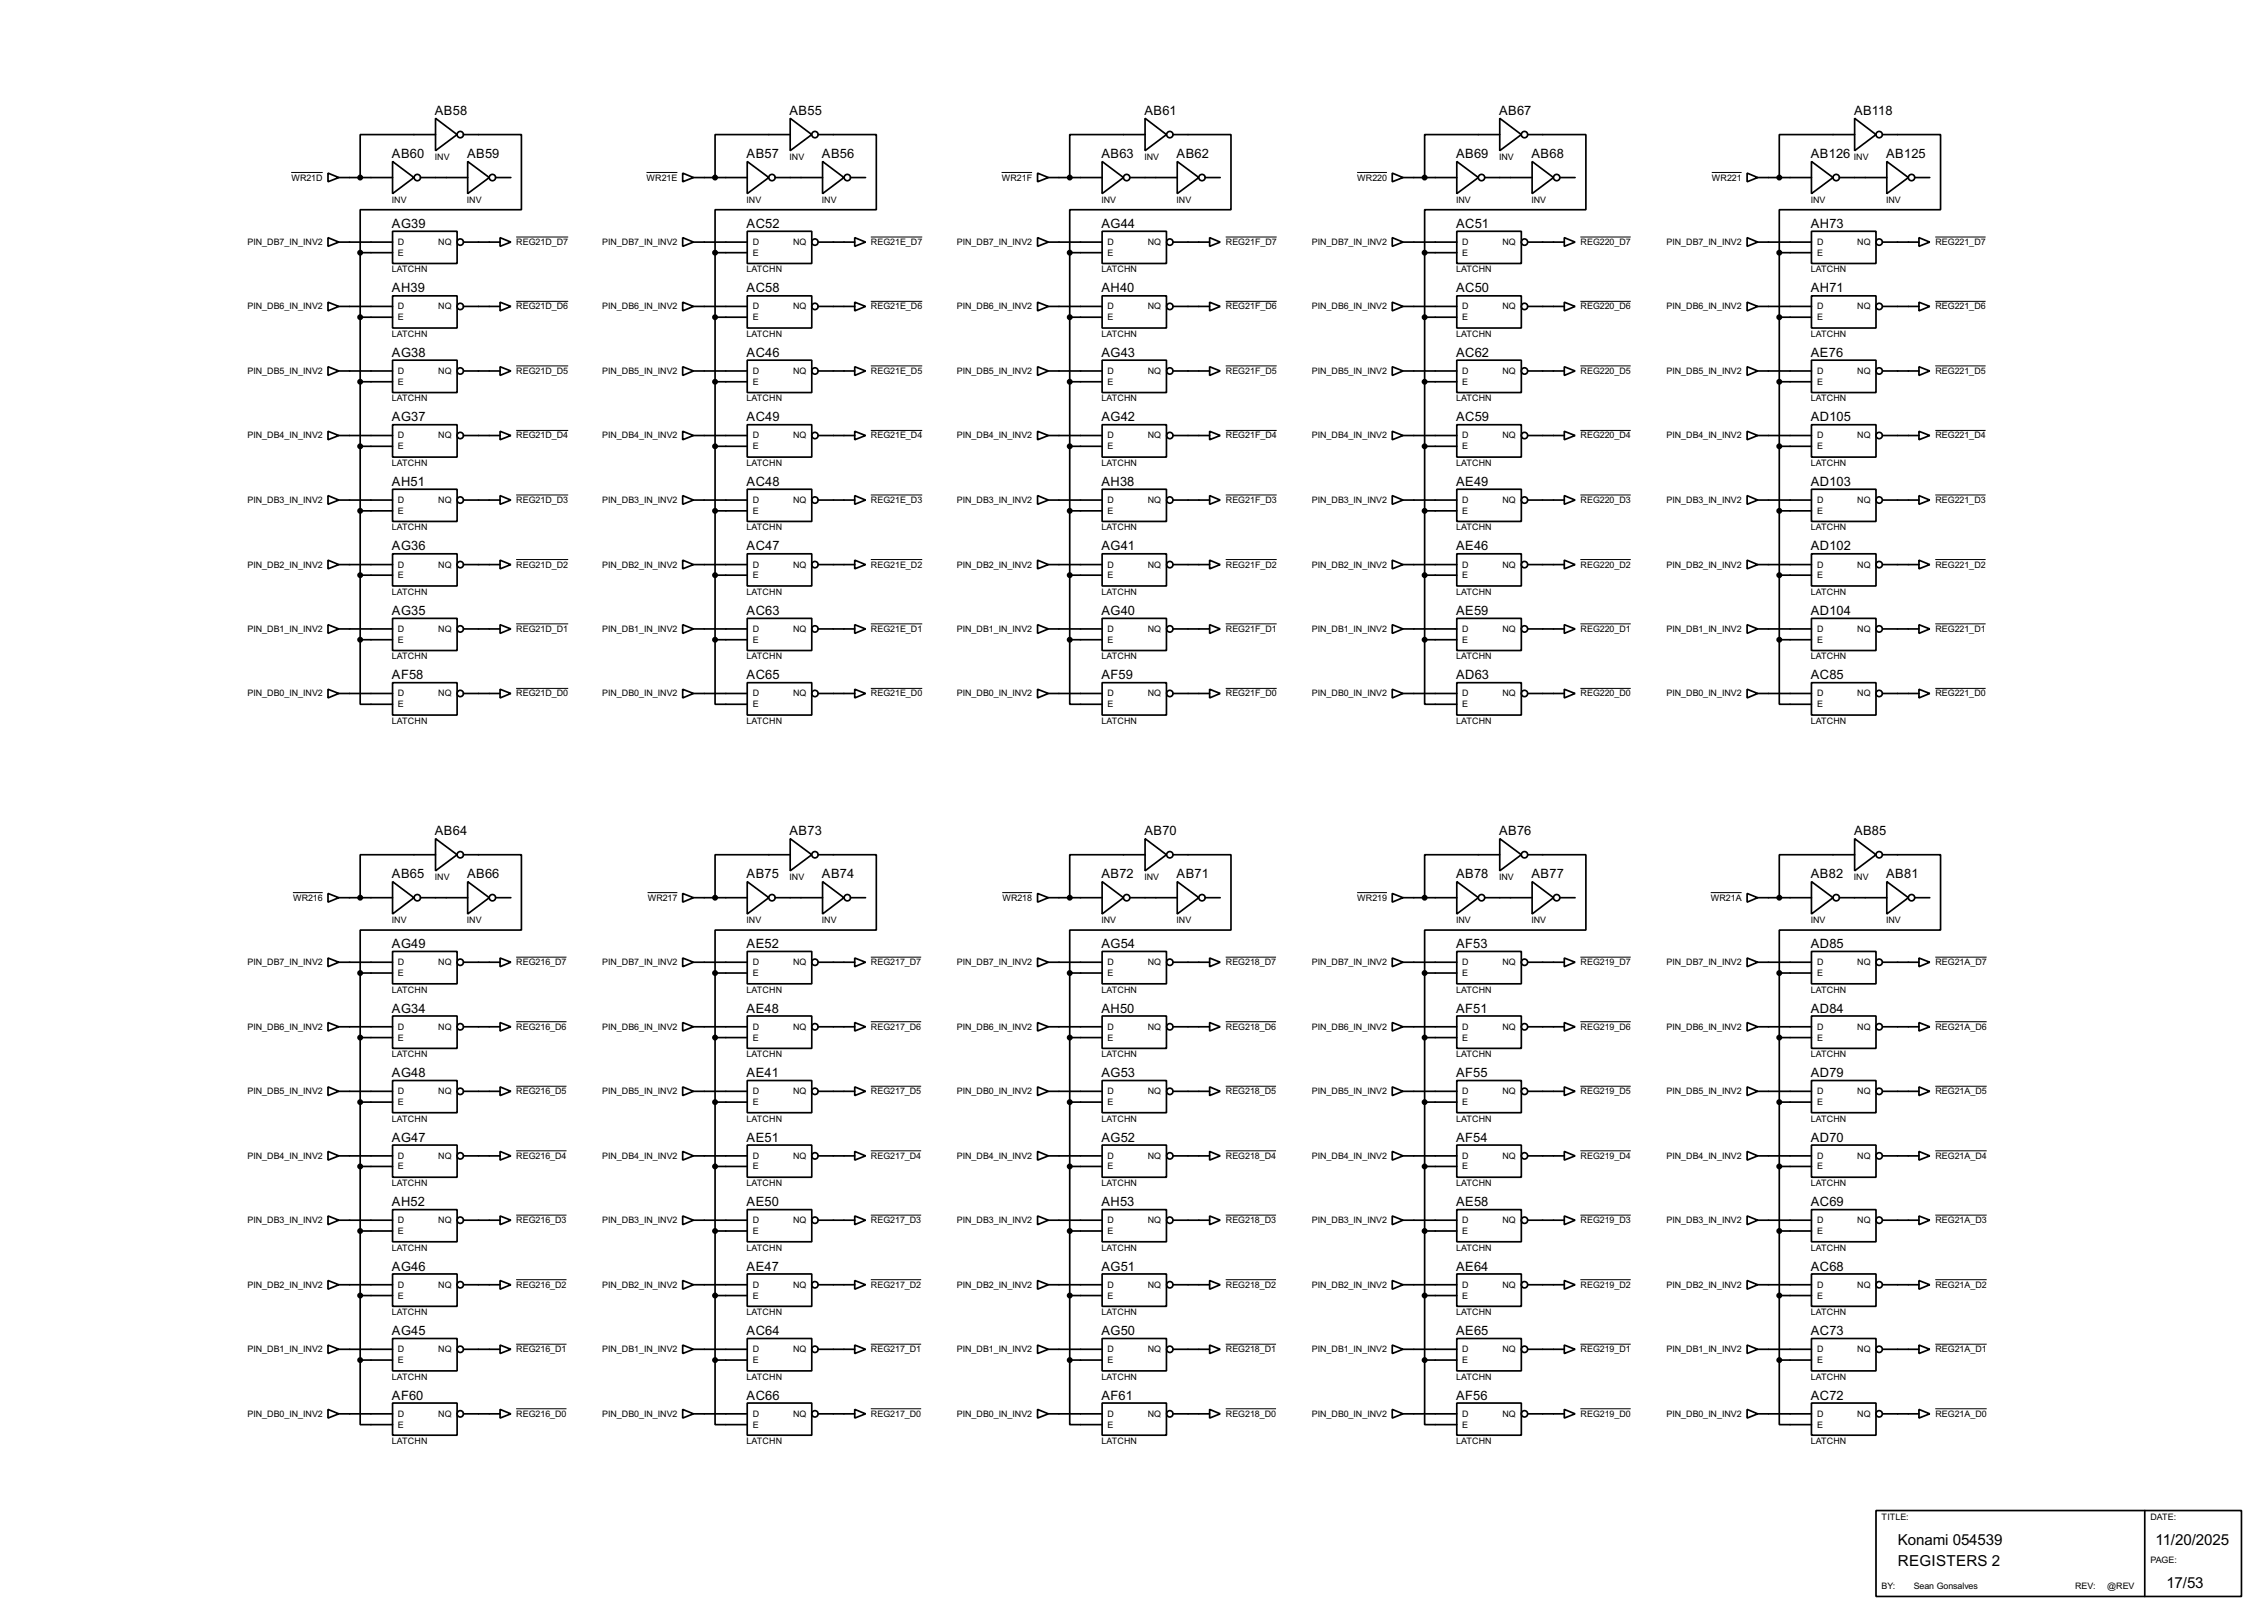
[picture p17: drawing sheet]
<svg xmlns="http://www.w3.org/2000/svg" width="536mm" height="383mm" viewBox="0 0 536 383" stroke-linecap="round" stroke-linejoin="round" font-family="sans-serif">
<defs><g id="words">
<g font-size="4">
<text x="448.4" y="365.1">Konami 054539</text>
<text x="509.3" y="365.1">11/20/2025</text>
<text x="448.4" y="370.1">REGISTERS 2</text>
<text x="511.9" y="375.2">17/53</text>
</g>
<g font-size="3.4">
<text x="102.8" y="27.2">AB58</text>
<text x="186.6" y="27.2">AB55</text>
<text x="270.4" y="27.2">AB61</text>
<text x="354.2" y="27.2">AB67</text>
<text x="438.1" y="27.2">AB118</text>
<text x="92.6" y="37.4">AB60</text>
<text x="110.4" y="37.4">AB59</text>
<text x="176.4" y="37.4">AB57</text>
<text x="194.2" y="37.4">AB56</text>
<text x="260.3" y="37.4">AB63</text>
<text x="278" y="37.4">AB62</text>
<text x="344.1" y="37.4">AB69</text>
<text x="361.9" y="37.4">AB68</text>
<text x="427.9" y="37.4">AB126</text>
<text x="445.7" y="37.4">AB125</text>
<text x="92.6" y="53.9">AG39</text>
<text x="176.4" y="53.9">AC52</text>
<text x="260.3" y="53.9">AG44</text>
<text x="344.1" y="53.9">AC51</text>
<text x="427.9" y="53.9">AH73</text>
<text x="92.6" y="69.1">AH39</text>
<text x="176.4" y="69.1">AC58</text>
<text x="260.3" y="69.1">AH40</text>
<text x="344.1" y="69.1">AC50</text>
<text x="427.9" y="69.1">AH71</text>
<text x="92.6" y="84.3">AG38</text>
<text x="176.4" y="84.3">AC46</text>
<text x="260.3" y="84.3">AG43</text>
<text x="344.1" y="84.3">AC62</text>
<text x="427.9" y="84.3">AE76</text>
<text x="92.6" y="99.5">AG37</text>
<text x="176.4" y="99.5">AC49</text>
<text x="260.3" y="99.5">AG42</text>
<text x="344.1" y="99.5">AC59</text>
<text x="427.9" y="99.5">AD105</text>
<text x="92.6" y="114.8">AH51</text>
<text x="176.4" y="114.8">AC48</text>
<text x="260.3" y="114.8">AH38</text>
<text x="344.1" y="114.8">AE49</text>
<text x="427.9" y="114.8">AD103</text>
<text x="92.6" y="130.1">AG36</text>
<text x="176.4" y="130.1">AC47</text>
<text x="260.3" y="130.1">AG41</text>
<text x="344.1" y="130.1">AE46</text>
<text x="427.9" y="130.1">AD102</text>
<text x="92.6" y="145.3">AG35</text>
<text x="176.4" y="145.3">AC63</text>
<text x="260.3" y="145.3">AG40</text>
<text x="344.1" y="145.3">AE59</text>
<text x="427.9" y="145.3">AD104</text>
<text x="92.6" y="160.5">AF58</text>
<text x="176.4" y="160.5">AC65</text>
<text x="260.3" y="160.5">AF59</text>
<text x="344.1" y="160.5">AD63</text>
<text x="427.9" y="160.5">AC85</text>
<text x="102.8" y="197.4">AB64</text>
<text x="186.6" y="197.4">AB73</text>
<text x="270.4" y="197.4">AB70</text>
<text x="354.2" y="197.4">AB76</text>
<text x="438.1" y="197.4">AB85</text>
<text x="92.6" y="207.5">AB65</text>
<text x="110.4" y="207.5">AB66</text>
<text x="176.4" y="207.5">AB75</text>
<text x="194.2" y="207.5">AB74</text>
<text x="260.3" y="207.5">AB72</text>
<text x="278" y="207.5">AB71</text>
<text x="344.1" y="207.5">AB78</text>
<text x="361.9" y="207.5">AB77</text>
<text x="427.9" y="207.5">AB82</text>
<text x="445.7" y="207.5">AB81</text>
<text x="92.6" y="224">AG49</text>
<text x="176.4" y="224">AE52</text>
<text x="260.3" y="224">AG54</text>
<text x="344.1" y="224">AF53</text>
<text x="427.9" y="224">AD85</text>
<text x="92.6" y="239.3">AG34</text>
<text x="176.4" y="239.3">AE48</text>
<text x="260.3" y="239.3">AH50</text>
<text x="344.1" y="239.3">AF51</text>
<text x="427.9" y="239.3">AD84</text>
<text x="92.6" y="254.5">AG48</text>
<text x="176.4" y="254.5">AE41</text>
<text x="260.3" y="254.5">AG53</text>
<text x="344.1" y="254.5">AF55</text>
<text x="427.9" y="254.5">AD79</text>
<text x="92.6" y="269.8">AG47</text>
<text x="176.4" y="269.8">AE51</text>
<text x="260.3" y="269.8">AG52</text>
<text x="344.1" y="269.8">AF54</text>
<text x="427.9" y="269.8">AD70</text>
<text x="92.6" y="285">AH52</text>
<text x="176.4" y="285">AE50</text>
<text x="260.3" y="285">AH53</text>
<text x="344.1" y="285">AE58</text>
<text x="427.9" y="285">AC69</text>
<text x="92.6" y="300.2">AG46</text>
<text x="176.4" y="300.2">AE47</text>
<text x="260.3" y="300.2">AG51</text>
<text x="344.1" y="300.2">AE64</text>
<text x="427.9" y="300.2">AC68</text>
<text x="92.6" y="315.5">AG45</text>
<text x="176.4" y="315.5">AC64</text>
<text x="260.3" y="315.5">AG50</text>
<text x="344.1" y="315.5">AE65</text>
<text x="427.9" y="315.5">AC73</text>
<text x="92.6" y="330.7">AF60</text>
<text x="176.4" y="330.7">AC66</text>
<text x="260.3" y="330.7">AF61</text>
<text x="344.1" y="330.7">AF56</text>
<text x="427.9" y="330.7">AC72</text>
</g>
<g font-size="2.4">
<text x="102.7" y="37.7">INV</text>
<text x="186.5" y="37.7">INV</text>
<text x="270.4" y="37.7">INV</text>
<text x="354.2" y="37.7">INV</text>
<text x="438" y="37.7">INV</text>
<text x="68.8" y="42.7">WR21D</text>
<text x="92.6" y="47.9">INV</text>
<text x="110.3" y="47.9">INV</text>
<text x="152.8" y="42.7">WR21E</text>
<text x="176.4" y="47.9">INV</text>
<text x="194.2" y="47.9">INV</text>
<text x="236.7" y="42.7">WR21F</text>
<text x="260.2" y="47.9">INV</text>
<text x="278" y="47.9">INV</text>
<text x="320.7" y="42.7">WR220</text>
<text x="344" y="47.9">INV</text>
<text x="361.8" y="47.9">INV</text>
<text x="404.5" y="42.7">WR221</text>
<text x="427.8" y="47.9">INV</text>
<text x="445.6" y="47.9">INV</text>
<text x="58.5" y="57.9">PIN_DB7_IN_INV2</text>
<text x="94" y="57.9">D</text>
<text x="103.5" y="57.9">NQ</text>
<text x="122" y="57.9">REG21D_D7</text>
<text x="142.3" y="57.9">PIN_DB7_IN_INV2</text>
<text x="177.9" y="57.9">D</text>
<text x="187.4" y="57.9">NQ</text>
<text x="205.8" y="57.9">REG21E_D7</text>
<text x="226.1" y="57.9">PIN_DB7_IN_INV2</text>
<text x="261.7" y="57.9">D</text>
<text x="271.2" y="57.9">NQ</text>
<text x="289.6" y="57.9">REG21F_D7</text>
<text x="309.9" y="57.9">PIN_DB7_IN_INV2</text>
<text x="345.5" y="57.9">D</text>
<text x="355" y="57.9">NQ</text>
<text x="373.4" y="57.9">REG220_D7</text>
<text x="393.7" y="57.9">PIN_DB7_IN_INV2</text>
<text x="429.3" y="57.9">D</text>
<text x="438.8" y="57.9">NQ</text>
<text x="457.3" y="57.9">REG221_D7</text>
<text x="92.6" y="64.3">LATCHN</text>
<text x="94" y="60.4">E</text>
<text x="176.4" y="64.3">LATCHN</text>
<text x="177.9" y="60.4">E</text>
<text x="260.2" y="64.3">LATCHN</text>
<text x="261.7" y="60.4">E</text>
<text x="344" y="64.3">LATCHN</text>
<text x="345.5" y="60.4">E</text>
<text x="427.8" y="64.3">LATCHN</text>
<text x="429.3" y="60.4">E</text>
<text x="58.5" y="73.1">PIN_DB6_IN_INV2</text>
<text x="94" y="73.1">D</text>
<text x="94" y="75.6">E</text>
<text x="103.5" y="73.1">NQ</text>
<text x="122" y="73.1">REG21D_D6</text>
<text x="142.3" y="73.1">PIN_DB6_IN_INV2</text>
<text x="177.9" y="73.1">D</text>
<text x="177.9" y="75.6">E</text>
<text x="187.4" y="73.1">NQ</text>
<text x="205.8" y="73.1">REG21E_D6</text>
<text x="226.1" y="73.1">PIN_DB6_IN_INV2</text>
<text x="261.7" y="73.1">D</text>
<text x="261.7" y="75.6">E</text>
<text x="271.2" y="73.1">NQ</text>
<text x="289.6" y="73.1">REG21F_D6</text>
<text x="309.9" y="73.1">PIN_DB6_IN_INV2</text>
<text x="345.5" y="73.1">D</text>
<text x="345.5" y="75.6">E</text>
<text x="355" y="73.1">NQ</text>
<text x="373.4" y="73.1">REG220_D6</text>
<text x="393.7" y="73.1">PIN_DB6_IN_INV2</text>
<text x="429.3" y="73.1">D</text>
<text x="429.3" y="75.6">E</text>
<text x="438.8" y="73.1">NQ</text>
<text x="457.3" y="73.1">REG221_D6</text>
<text x="92.6" y="79.6">LATCHN</text>
<text x="176.4" y="79.6">LATCHN</text>
<text x="260.2" y="79.6">LATCHN</text>
<text x="344" y="79.6">LATCHN</text>
<text x="427.8" y="79.6">LATCHN</text>
<text x="58.5" y="88.4">PIN_DB5_IN_INV2</text>
<text x="94" y="88.4">D</text>
<text x="103.5" y="88.4">NQ</text>
<text x="122" y="88.4">REG21D_D5</text>
<text x="142.3" y="88.4">PIN_DB5_IN_INV2</text>
<text x="177.9" y="88.4">D</text>
<text x="187.4" y="88.4">NQ</text>
<text x="205.8" y="88.4">REG21E_D5</text>
<text x="226.1" y="88.4">PIN_DB5_IN_INV2</text>
<text x="261.7" y="88.4">D</text>
<text x="271.2" y="88.4">NQ</text>
<text x="289.6" y="88.4">REG21F_D5</text>
<text x="309.9" y="88.4">PIN_DB5_IN_INV2</text>
<text x="345.5" y="88.4">D</text>
<text x="355" y="88.4">NQ</text>
<text x="373.4" y="88.4">REG220_D5</text>
<text x="393.7" y="88.4">PIN_DB5_IN_INV2</text>
<text x="429.3" y="88.4">D</text>
<text x="438.8" y="88.4">NQ</text>
<text x="457.3" y="88.4">REG221_D5</text>
<text x="92.6" y="94.9">LATCHN</text>
<text x="94" y="90.9">E</text>
<text x="176.4" y="94.9">LATCHN</text>
<text x="177.9" y="90.9">E</text>
<text x="260.2" y="94.9">LATCHN</text>
<text x="261.7" y="90.9">E</text>
<text x="344" y="94.9">LATCHN</text>
<text x="345.5" y="90.9">E</text>
<text x="427.8" y="94.9">LATCHN</text>
<text x="429.3" y="90.9">E</text>
<text x="58.5" y="103.6">PIN_DB4_IN_INV2</text>
<text x="94" y="103.6">D</text>
<text x="94" y="106.2">E</text>
<text x="103.5" y="103.6">NQ</text>
<text x="122" y="103.6">REG21D_D4</text>
<text x="142.3" y="103.6">PIN_DB4_IN_INV2</text>
<text x="177.9" y="103.6">D</text>
<text x="177.9" y="106.2">E</text>
<text x="187.4" y="103.6">NQ</text>
<text x="205.8" y="103.6">REG21E_D4</text>
<text x="226.1" y="103.6">PIN_DB4_IN_INV2</text>
<text x="261.7" y="103.6">D</text>
<text x="261.7" y="106.2">E</text>
<text x="271.2" y="103.6">NQ</text>
<text x="289.6" y="103.6">REG21F_D4</text>
<text x="309.9" y="103.6">PIN_DB4_IN_INV2</text>
<text x="345.5" y="103.6">D</text>
<text x="345.5" y="106.2">E</text>
<text x="355" y="103.6">NQ</text>
<text x="373.4" y="103.6">REG220_D4</text>
<text x="393.7" y="103.6">PIN_DB4_IN_INV2</text>
<text x="429.3" y="103.6">D</text>
<text x="429.3" y="106.2">E</text>
<text x="438.8" y="103.6">NQ</text>
<text x="457.3" y="103.6">REG221_D4</text>
<text x="92.6" y="110.1">LATCHN</text>
<text x="176.4" y="110.1">LATCHN</text>
<text x="260.2" y="110.1">LATCHN</text>
<text x="344" y="110.1">LATCHN</text>
<text x="427.8" y="110.1">LATCHN</text>
<text x="58.5" y="118.9">PIN_DB3_IN_INV2</text>
<text x="94" y="118.9">D</text>
<text x="103.5" y="118.9">NQ</text>
<text x="122" y="118.9">REG21D_D3</text>
<text x="142.3" y="118.9">PIN_DB3_IN_INV2</text>
<text x="177.9" y="118.9">D</text>
<text x="187.4" y="118.9">NQ</text>
<text x="205.8" y="118.9">REG21E_D3</text>
<text x="226.1" y="118.9">PIN_DB3_IN_INV2</text>
<text x="261.7" y="118.9">D</text>
<text x="271.2" y="118.9">NQ</text>
<text x="289.6" y="118.9">REG21F_D3</text>
<text x="309.9" y="118.9">PIN_DB3_IN_INV2</text>
<text x="345.5" y="118.9">D</text>
<text x="355" y="118.9">NQ</text>
<text x="373.4" y="118.9">REG220_D3</text>
<text x="393.7" y="118.9">PIN_DB3_IN_INV2</text>
<text x="429.3" y="118.9">D</text>
<text x="438.8" y="118.9">NQ</text>
<text x="457.3" y="118.9">REG221_D3</text>
<text x="92.6" y="125.3">LATCHN</text>
<text x="94" y="121.4">E</text>
<text x="176.4" y="125.3">LATCHN</text>
<text x="177.9" y="121.4">E</text>
<text x="260.2" y="125.3">LATCHN</text>
<text x="261.7" y="121.4">E</text>
<text x="344" y="125.3">LATCHN</text>
<text x="345.5" y="121.4">E</text>
<text x="427.8" y="125.3">LATCHN</text>
<text x="429.3" y="121.4">E</text>
<text x="58.5" y="134.1">PIN_DB2_IN_INV2</text>
<text x="94" y="134.1">D</text>
<text x="94" y="136.6">E</text>
<text x="103.5" y="134.1">NQ</text>
<text x="122" y="134.1">REG21D_D2</text>
<text x="142.3" y="134.1">PIN_DB2_IN_INV2</text>
<text x="177.9" y="134.1">D</text>
<text x="177.9" y="136.6">E</text>
<text x="187.4" y="134.1">NQ</text>
<text x="205.8" y="134.1">REG21E_D2</text>
<text x="226.1" y="134.1">PIN_DB2_IN_INV2</text>
<text x="261.7" y="134.1">D</text>
<text x="261.7" y="136.6">E</text>
<text x="271.2" y="134.1">NQ</text>
<text x="289.6" y="134.1">REG21F_D2</text>
<text x="309.9" y="134.1">PIN_DB2_IN_INV2</text>
<text x="345.5" y="134.1">D</text>
<text x="345.5" y="136.6">E</text>
<text x="355" y="134.1">NQ</text>
<text x="373.4" y="134.1">REG220_D2</text>
<text x="393.7" y="134.1">PIN_DB2_IN_INV2</text>
<text x="429.3" y="134.1">D</text>
<text x="429.3" y="136.6">E</text>
<text x="438.8" y="134.1">NQ</text>
<text x="457.3" y="134.1">REG221_D2</text>
<text x="92.6" y="140.5">LATCHN</text>
<text x="176.4" y="140.5">LATCHN</text>
<text x="260.2" y="140.5">LATCHN</text>
<text x="344" y="140.5">LATCHN</text>
<text x="427.8" y="140.5">LATCHN</text>
<text x="58.5" y="149.3">PIN_DB1_IN_INV2</text>
<text x="94" y="149.3">D</text>
<text x="103.5" y="149.3">NQ</text>
<text x="122" y="149.3">REG21D_D1</text>
<text x="142.3" y="149.3">PIN_DB1_IN_INV2</text>
<text x="177.9" y="149.3">D</text>
<text x="187.4" y="149.3">NQ</text>
<text x="205.8" y="149.3">REG21E_D1</text>
<text x="226.1" y="149.3">PIN_DB1_IN_INV2</text>
<text x="261.7" y="149.3">D</text>
<text x="271.2" y="149.3">NQ</text>
<text x="289.6" y="149.3">REG21F_D1</text>
<text x="309.9" y="149.3">PIN_DB1_IN_INV2</text>
<text x="345.5" y="149.3">D</text>
<text x="355" y="149.3">NQ</text>
<text x="373.4" y="149.3">REG220_D1</text>
<text x="393.7" y="149.3">PIN_DB1_IN_INV2</text>
<text x="429.3" y="149.3">D</text>
<text x="438.8" y="149.3">NQ</text>
<text x="457.3" y="149.3">REG221_D1</text>
<text x="92.6" y="155.8">LATCHN</text>
<text x="94" y="151.9">E</text>
<text x="176.4" y="155.8">LATCHN</text>
<text x="177.9" y="151.9">E</text>
<text x="260.2" y="155.8">LATCHN</text>
<text x="261.7" y="151.9">E</text>
<text x="344" y="155.8">LATCHN</text>
<text x="345.5" y="151.9">E</text>
<text x="427.8" y="155.8">LATCHN</text>
<text x="429.3" y="151.9">E</text>
<text x="58.5" y="164.6">PIN_DB0_IN_INV2</text>
<text x="94" y="164.6">D</text>
<text x="94" y="167.1">E</text>
<text x="103.5" y="164.6">NQ</text>
<text x="122" y="164.6">REG21D_D0</text>
<text x="142.3" y="164.6">PIN_DB0_IN_INV2</text>
<text x="177.9" y="164.6">D</text>
<text x="177.9" y="167.1">E</text>
<text x="187.4" y="164.6">NQ</text>
<text x="205.8" y="164.6">REG21E_D0</text>
<text x="226.1" y="164.6">PIN_DB0_IN_INV2</text>
<text x="261.7" y="164.6">D</text>
<text x="261.7" y="167.1">E</text>
<text x="271.2" y="164.6">NQ</text>
<text x="289.6" y="164.6">REG21F_D0</text>
<text x="309.9" y="164.6">PIN_DB0_IN_INV2</text>
<text x="345.5" y="164.6">D</text>
<text x="345.5" y="167.1">E</text>
<text x="355" y="164.6">NQ</text>
<text x="373.4" y="164.6">REG220_D0</text>
<text x="393.7" y="164.6">PIN_DB0_IN_INV2</text>
<text x="429.3" y="164.6">D</text>
<text x="429.3" y="167.1">E</text>
<text x="438.8" y="164.6">NQ</text>
<text x="457.3" y="164.6">REG221_D0</text>
<text x="92.6" y="171.1">LATCHN</text>
<text x="176.4" y="171.1">LATCHN</text>
<text x="260.2" y="171.1">LATCHN</text>
<text x="344" y="171.1">LATCHN</text>
<text x="427.8" y="171.1">LATCHN</text>
<text x="102.7" y="207.9">INV</text>
<text x="186.5" y="207.9">INV</text>
<text x="270.4" y="207.9">INV</text>
<text x="354.2" y="207.9">INV</text>
<text x="438" y="207.9">INV</text>
<text x="69.2" y="212.8">WR216</text>
<text x="153" y="212.8">WR217</text>
<text x="236.8" y="212.8">WR218</text>
<text x="320.7" y="212.8">WR219</text>
<text x="404.2" y="212.8">WR21A</text>
<text x="92.6" y="218.1">INV</text>
<text x="110.3" y="218.1">INV</text>
<text x="176.4" y="218.1">INV</text>
<text x="194.2" y="218.1">INV</text>
<text x="260.2" y="218.1">INV</text>
<text x="278" y="218.1">INV</text>
<text x="344" y="218.1">INV</text>
<text x="361.8" y="218.1">INV</text>
<text x="427.8" y="218.1">INV</text>
<text x="445.6" y="218.1">INV</text>
<text x="58.5" y="228.1">PIN_DB7_IN_INV2</text>
<text x="94" y="228.1">D</text>
<text x="94" y="230.6">E</text>
<text x="103.5" y="228.1">NQ</text>
<text x="122" y="228.1">REG216_D7</text>
<text x="142.3" y="228.1">PIN_DB7_IN_INV2</text>
<text x="177.9" y="228.1">D</text>
<text x="177.9" y="230.6">E</text>
<text x="187.4" y="228.1">NQ</text>
<text x="205.8" y="228.1">REG217_D7</text>
<text x="226.1" y="228.1">PIN_DB7_IN_INV2</text>
<text x="261.7" y="228.1">D</text>
<text x="261.7" y="230.6">E</text>
<text x="271.2" y="228.1">NQ</text>
<text x="289.6" y="228.1">REG218_D7</text>
<text x="309.9" y="228.1">PIN_DB7_IN_INV2</text>
<text x="345.5" y="228.1">D</text>
<text x="345.5" y="230.6">E</text>
<text x="355" y="228.1">NQ</text>
<text x="373.4" y="228.1">REG219_D7</text>
<text x="393.7" y="228.1">PIN_DB7_IN_INV2</text>
<text x="429.3" y="228.1">D</text>
<text x="429.3" y="230.6">E</text>
<text x="438.8" y="228.1">NQ</text>
<text x="457.3" y="228.1">REG21A_D7</text>
<text x="92.6" y="234.6">LATCHN</text>
<text x="176.4" y="234.6">LATCHN</text>
<text x="260.2" y="234.6">LATCHN</text>
<text x="344" y="234.6">LATCHN</text>
<text x="427.8" y="234.6">LATCHN</text>
<text x="58.5" y="243.3">PIN_DB6_IN_INV2</text>
<text x="94" y="243.3">D</text>
<text x="94" y="245.9">E</text>
<text x="103.5" y="243.3">NQ</text>
<text x="122" y="243.3">REG216_D6</text>
<text x="142.3" y="243.3">PIN_DB6_IN_INV2</text>
<text x="177.9" y="243.3">D</text>
<text x="177.9" y="245.9">E</text>
<text x="187.4" y="243.3">NQ</text>
<text x="205.8" y="243.3">REG217_D6</text>
<text x="226.1" y="243.3">PIN_DB6_IN_INV2</text>
<text x="261.7" y="243.3">D</text>
<text x="261.7" y="245.9">E</text>
<text x="271.2" y="243.3">NQ</text>
<text x="289.6" y="243.3">REG218_D6</text>
<text x="309.9" y="243.3">PIN_DB6_IN_INV2</text>
<text x="345.5" y="243.3">D</text>
<text x="345.5" y="245.9">E</text>
<text x="355" y="243.3">NQ</text>
<text x="373.4" y="243.3">REG219_D6</text>
<text x="393.7" y="243.3">PIN_DB6_IN_INV2</text>
<text x="429.3" y="243.3">D</text>
<text x="429.3" y="245.9">E</text>
<text x="438.8" y="243.3">NQ</text>
<text x="457.3" y="243.3">REG21A_D6</text>
<text x="92.6" y="249.8">LATCHN</text>
<text x="176.4" y="249.8">LATCHN</text>
<text x="260.2" y="249.8">LATCHN</text>
<text x="344" y="249.8">LATCHN</text>
<text x="427.8" y="249.8">LATCHN</text>
<text x="58.5" y="258.6">PIN_DB5_IN_INV2</text>
<text x="94" y="258.6">D</text>
<text x="94" y="261.1">E</text>
<text x="103.5" y="258.6">NQ</text>
<text x="122" y="258.6">REG216_D5</text>
<text x="142.3" y="258.6">PIN_DB5_IN_INV2</text>
<text x="177.9" y="258.6">D</text>
<text x="177.9" y="261.1">E</text>
<text x="187.4" y="258.6">NQ</text>
<text x="205.8" y="258.6">REG217_D5</text>
<text x="226.1" y="258.6">PIN_DB0_IN_INV2</text>
<text x="261.7" y="258.6">D</text>
<text x="261.7" y="261.1">E</text>
<text x="271.2" y="258.6">NQ</text>
<text x="289.6" y="258.6">REG218_D5</text>
<text x="309.9" y="258.6">PIN_DB5_IN_INV2</text>
<text x="345.5" y="258.6">D</text>
<text x="345.5" y="261.1">E</text>
<text x="355" y="258.6">NQ</text>
<text x="373.4" y="258.6">REG219_D5</text>
<text x="393.7" y="258.6">PIN_DB5_IN_INV2</text>
<text x="429.3" y="258.6">D</text>
<text x="429.3" y="261.1">E</text>
<text x="438.8" y="258.6">NQ</text>
<text x="457.3" y="258.6">REG21A_D5</text>
<text x="92.6" y="265">LATCHN</text>
<text x="176.4" y="265">LATCHN</text>
<text x="260.2" y="265">LATCHN</text>
<text x="344" y="265">LATCHN</text>
<text x="427.8" y="265">LATCHN</text>
<text x="58.5" y="273.8">PIN_DB4_IN_INV2</text>
<text x="94" y="273.8">D</text>
<text x="103.5" y="273.8">NQ</text>
<text x="122" y="273.8">REG216_D4</text>
<text x="142.3" y="273.8">PIN_DB4_IN_INV2</text>
<text x="177.9" y="273.8">D</text>
<text x="187.4" y="273.8">NQ</text>
<text x="205.8" y="273.8">REG217_D4</text>
<text x="226.1" y="273.8">PIN_DB4_IN_INV2</text>
<text x="261.7" y="273.8">D</text>
<text x="271.2" y="273.8">NQ</text>
<text x="289.6" y="273.8">REG218_D4</text>
<text x="309.9" y="273.8">PIN_DB4_IN_INV2</text>
<text x="345.5" y="273.8">D</text>
<text x="355" y="273.8">NQ</text>
<text x="373.4" y="273.8">REG219_D4</text>
<text x="393.7" y="273.8">PIN_DB4_IN_INV2</text>
<text x="429.3" y="273.8">D</text>
<text x="438.8" y="273.8">NQ</text>
<text x="457.3" y="273.8">REG21A_D4</text>
<text x="92.6" y="280.3">LATCHN</text>
<text x="94" y="276.3">E</text>
<text x="176.4" y="280.3">LATCHN</text>
<text x="177.9" y="276.3">E</text>
<text x="260.2" y="280.3">LATCHN</text>
<text x="261.7" y="276.3">E</text>
<text x="344" y="280.3">LATCHN</text>
<text x="345.5" y="276.3">E</text>
<text x="427.8" y="280.3">LATCHN</text>
<text x="429.3" y="276.3">E</text>
<text x="58.5" y="289">PIN_DB3_IN_INV2</text>
<text x="94" y="289">D</text>
<text x="94" y="291.6">E</text>
<text x="103.5" y="289">NQ</text>
<text x="122" y="289">REG216_D3</text>
<text x="142.3" y="289">PIN_DB3_IN_INV2</text>
<text x="177.9" y="289">D</text>
<text x="177.9" y="291.6">E</text>
<text x="187.4" y="289">NQ</text>
<text x="205.8" y="289">REG217_D3</text>
<text x="226.1" y="289">PIN_DB3_IN_INV2</text>
<text x="261.7" y="289">D</text>
<text x="261.7" y="291.6">E</text>
<text x="271.2" y="289">NQ</text>
<text x="289.6" y="289">REG218_D3</text>
<text x="309.9" y="289">PIN_DB3_IN_INV2</text>
<text x="345.5" y="289">D</text>
<text x="345.5" y="291.6">E</text>
<text x="355" y="289">NQ</text>
<text x="373.4" y="289">REG219_D3</text>
<text x="393.7" y="289">PIN_DB3_IN_INV2</text>
<text x="429.3" y="289">D</text>
<text x="429.3" y="291.6">E</text>
<text x="438.8" y="289">NQ</text>
<text x="457.3" y="289">REG21A_D3</text>
<text x="92.6" y="295.5">LATCHN</text>
<text x="176.4" y="295.5">LATCHN</text>
<text x="260.2" y="295.5">LATCHN</text>
<text x="344" y="295.5">LATCHN</text>
<text x="427.8" y="295.5">LATCHN</text>
<text x="58.5" y="304.3">PIN_DB2_IN_INV2</text>
<text x="94" y="304.3">D</text>
<text x="103.5" y="304.3">NQ</text>
<text x="122" y="304.3">REG216_D2</text>
<text x="142.3" y="304.3">PIN_DB2_IN_INV2</text>
<text x="177.9" y="304.3">D</text>
<text x="187.4" y="304.3">NQ</text>
<text x="205.8" y="304.3">REG217_D2</text>
<text x="226.1" y="304.3">PIN_DB2_IN_INV2</text>
<text x="261.7" y="304.3">D</text>
<text x="271.2" y="304.3">NQ</text>
<text x="289.6" y="304.3">REG218_D2</text>
<text x="309.9" y="304.3">PIN_DB2_IN_INV2</text>
<text x="345.5" y="304.3">D</text>
<text x="355" y="304.3">NQ</text>
<text x="373.4" y="304.3">REG219_D2</text>
<text x="393.7" y="304.3">PIN_DB2_IN_INV2</text>
<text x="429.3" y="304.3">D</text>
<text x="438.8" y="304.3">NQ</text>
<text x="457.3" y="304.3">REG21A_D2</text>
<text x="92.6" y="310.8">LATCHN</text>
<text x="94" y="306.8">E</text>
<text x="176.4" y="310.8">LATCHN</text>
<text x="177.9" y="306.8">E</text>
<text x="260.2" y="310.8">LATCHN</text>
<text x="261.7" y="306.8">E</text>
<text x="344" y="310.8">LATCHN</text>
<text x="345.5" y="306.8">E</text>
<text x="427.8" y="310.8">LATCHN</text>
<text x="429.3" y="306.8">E</text>
<text x="58.5" y="319.5">PIN_DB1_IN_INV2</text>
<text x="94" y="319.5">D</text>
<text x="94" y="322.1">E</text>
<text x="103.5" y="319.5">NQ</text>
<text x="122" y="319.5">REG216_D1</text>
<text x="142.3" y="319.5">PIN_DB1_IN_INV2</text>
<text x="177.9" y="319.5">D</text>
<text x="177.9" y="322.1">E</text>
<text x="187.4" y="319.5">NQ</text>
<text x="205.8" y="319.5">REG217_D1</text>
<text x="226.1" y="319.5">PIN_DB1_IN_INV2</text>
<text x="261.7" y="319.5">D</text>
<text x="261.7" y="322.1">E</text>
<text x="271.2" y="319.5">NQ</text>
<text x="289.6" y="319.5">REG218_D1</text>
<text x="309.9" y="319.5">PIN_DB1_IN_INV2</text>
<text x="345.5" y="319.5">D</text>
<text x="345.5" y="322.1">E</text>
<text x="355" y="319.5">NQ</text>
<text x="373.4" y="319.5">REG219_D1</text>
<text x="393.7" y="319.5">PIN_DB1_IN_INV2</text>
<text x="429.3" y="319.5">D</text>
<text x="429.3" y="322.1">E</text>
<text x="438.8" y="319.5">NQ</text>
<text x="457.3" y="319.5">REG21A_D1</text>
<text x="92.6" y="326">LATCHN</text>
<text x="176.4" y="326">LATCHN</text>
<text x="260.2" y="326">LATCHN</text>
<text x="344" y="326">LATCHN</text>
<text x="427.8" y="326">LATCHN</text>
<text x="58.5" y="334.8">PIN_DB0_IN_INV2</text>
<text x="94" y="334.8">D</text>
<text x="103.5" y="334.8">NQ</text>
<text x="122" y="334.8">REG216_D0</text>
<text x="142.3" y="334.8">PIN_DB0_IN_INV2</text>
<text x="177.9" y="334.8">D</text>
<text x="187.4" y="334.8">NQ</text>
<text x="205.8" y="334.8">REG217_D0</text>
<text x="226.1" y="334.8">PIN_DB0_IN_INV2</text>
<text x="261.7" y="334.8">D</text>
<text x="271.2" y="334.8">NQ</text>
<text x="289.6" y="334.8">REG218_D0</text>
<text x="309.9" y="334.8">PIN_DB0_IN_INV2</text>
<text x="345.5" y="334.8">D</text>
<text x="355" y="334.8">NQ</text>
<text x="373.4" y="334.8">REG219_D0</text>
<text x="393.7" y="334.8">PIN_DB0_IN_INV2</text>
<text x="429.3" y="334.8">D</text>
<text x="438.8" y="334.8">NQ</text>
<text x="457.3" y="334.8">REG21A_D0</text>
<text x="92.6" y="341.2">LATCHN</text>
<text x="94" y="337.3">E</text>
<text x="176.4" y="341.2">LATCHN</text>
<text x="177.9" y="337.3">E</text>
<text x="260.2" y="341.2">LATCHN</text>
<text x="261.7" y="337.3">E</text>
<text x="344" y="341.2">LATCHN</text>
<text x="345.5" y="337.3">E</text>
<text x="427.8" y="341.2">LATCHN</text>
<text x="429.3" y="337.3">E</text>
<text x="444.6" y="359.1">TITLE:</text>
<text x="508.1" y="359.1">DATE:</text>
<text x="508.1" y="369.2">PAGE:</text>
<text x="444.6" y="375.6">BY:</text>
<text x="452.2" y="375.6">Sean Gonsalves</text>
<text x="490.3" y="375.6">REV:</text>
<text x="497.9" y="375.6">@REV</text>
</g>
</g></defs>
<g fill="none" stroke="#000" stroke-width=".4">
<path d="M92.8 38.2l5 3.8-5 3.8zM102.9 28l5.1 3.8-5.1 3.8zM102.9 31.8h-17.8v10.2M109.5 31.8h13.7v17.8h-38.1v10.1M110.5 38.2l5.1 3.8-5.1 3.8zM176.6 38.2l5.1 3.8-5.1 3.8zM186.7 28l5.1 3.8-5.1 3.8zM186.7 31.8h-17.7v10.2M193.3 31.8h13.8v17.8h-38.1v10.1M194.4 38.2l5 3.8-5 3.8zM260.4 38.2l5.1 3.8-5.1 3.8zM270.6 28l5 3.8-5 3.8z"/>
<path d="M270.6 31.8h-17.8v10.2M277.2 31.8h13.7v17.8h-38.1v10.1M278.2 38.2l5.1 3.8-5.1 3.8zM344.2 38.2l5.1 3.8-5.1 3.8zM354.4 28l5.1 3.8-5.1 3.8zM354.4 31.8h-17.8v10.2M361 31.8h13.7v17.8h-38.1v10.1M362 38.2l5.1 3.8-5.1 3.8zM428 38.2l5.1 3.8-5.1 3.8zM438.2 28l5.1 3.8-5.1 3.8zM438.2 31.8h-17.8v10.2M444.8 31.8h13.7v17.8h-38.1v10.1"/>
<path d="M445.8 38.2l5.1 3.8-5.1 3.8zM77.5 56.2l2.6 1-2.6 1zM77.5 40.9l2.6 1.1-2.6 1zM80.1 42h12.7M80.1 57.2h12.7M85.1 59.7v91.5M85.1 59.7h7.7M92.8 54.7h15.2v7.6h-15.2zM99.4 42h11.1M109.5 57.2h8.7M117.1 42h3.6M118.2 56.2l2.5 1-2.5 1z"/>
<path d="M161.3 56.2l2.6 1-2.6 1zM161.3 40.9l2.6 1.1-2.6 1zM163.9 42h12.7M163.9 57.2h12.7M169 59.7v91.5M169 59.7h7.6M176.6 54.7h15.2v7.6h-15.2zM183.2 42h11.2M193.3 57.2h8.7M201 42h3.5M202 56.2l2.5 1-2.5 1zM245.2 56.2l2.5 1-2.5 1z"/>
<path d="M245.2 40.9l2.5 1.1-2.5 1zM247.7 42h12.7M247.7 57.2h12.7M252.8 59.7v91.5M252.8 59.7h7.6M260.4 54.7h15.2v7.6h-15.2zM267 42h11.2M277.2 57.2h8.6M284.8 42h3.5M285.8 56.2l2.5 1-2.5 1zM329 56.2l2.5 1-2.5 1zM329 40.9l2.5 1.1-2.5 1z"/>
<path d="M331.5 42h12.7M331.5 57.2h12.7M336.6 59.7v91.5M336.6 59.7h7.6M344.2 54.7h15.3v7.6h-15.3zM350.8 42h11.2M361 57.2h8.6M368.6 42h3.6M369.6 56.2l2.6 1-2.6 1zM412.8 56.2l2.5 1-2.5 1zM412.8 40.9l2.5 1.1-2.5 1zM415.3 42h12.7"/>
<path d="M415.3 57.2h12.7M420.4 59.7v91.5M420.4 59.7h7.6M428 54.7h15.3v7.6h-15.3zM434.6 42h11.2M444.8 57.2h8.6M452.4 42h3.6M453.4 56.2l2.6 1-2.6 1zM77.5 71.4l2.6 1-2.6 1.1zM80.1 72.4h12.7M85.1 75h7.7M92.8 69.9h15.2v7.6h-15.2z"/>
<path d="M109.5 72.4h8.7M118.2 71.4l2.5 1-2.5 1.1zM161.3 71.4l2.6 1-2.6 1.1zM163.9 72.4h12.7M169 75h7.6M176.6 69.9h15.2v7.6h-15.2zM193.3 72.4h8.7M202 71.4l2.5 1-2.5 1.1zM245.2 71.4l2.5 1-2.5 1.1zM247.7 72.4h12.7M252.8 75h7.6M260.4 69.9h15.2v7.6h-15.2z"/>
<path d="M277.2 72.4h8.6M285.8 71.4l2.5 1-2.5 1.1zM329 71.4l2.5 1-2.5 1.1zM331.5 72.4h12.7M336.6 75h7.6M344.2 69.9h15.3v7.6h-15.3zM361 72.4h8.6M369.6 71.4l2.6 1-2.6 1.1zM412.8 71.4l2.5 1-2.5 1.1zM415.3 72.4h12.7M420.4 75h7.6M428 69.9h15.3v7.6h-15.3z"/>
<path d="M444.8 72.4h8.6M453.4 71.4l2.6 1-2.6 1.1zM77.5 86.7l2.6 1-2.6 1zM80.1 87.7h12.7M85.1 90.2h7.7M92.8 85.1h15.2v7.7h-15.2zM109.5 87.7h8.7M118.2 86.7l2.5 1-2.5 1zM161.3 86.7l2.6 1-2.6 1zM163.9 87.7h12.7M169 90.2h7.6M176.6 85.1h15.2v7.7h-15.2z"/>
<path d="M193.3 87.7h8.7M202 86.7l2.5 1-2.5 1zM245.2 86.7l2.5 1-2.5 1zM247.7 87.7h12.7M252.8 90.2h7.6M260.4 85.1h15.2v7.7h-15.2zM277.2 87.7h8.6M285.8 86.7l2.5 1-2.5 1zM329 86.7l2.5 1-2.5 1zM331.5 87.7h12.7M336.6 90.2h7.6M344.2 85.1h15.3v7.7h-15.3z"/>
<path d="M361 87.7h8.6M369.6 86.7l2.6 1-2.6 1zM412.8 86.7l2.5 1-2.5 1zM415.3 87.7h12.7M420.4 90.2h7.6M428 85.1h15.3v7.7h-15.3zM444.8 87.7h8.6M453.4 86.7l2.6 1-2.6 1zM77.5 101.9l2.6 1-2.6 1zM77.5 117.1l2.6 1.1-2.6 1zM80.1 102.9h12.7M80.1 118.2h12.7"/>
<path d="M85.1 105.5h7.7M92.8 100.4h15.2v7.6h-15.2zM92.8 115.6h15.2v7.6h-15.2zM109.5 102.9h8.7M109.5 118.2h8.7M118.2 101.9l2.5 1-2.5 1zM118.2 117.1l2.5 1.1-2.5 1zM161.3 117.1l2.6 1.1-2.6 1zM161.3 101.9l2.6 1-2.6 1zM163.9 102.9h12.7M163.9 118.2h12.7M169 105.5h7.6"/>
<path d="M176.6 100.4h15.2v7.6h-15.2zM176.6 115.6h15.2v7.6h-15.2zM193.3 102.9h8.7M193.3 118.2h8.7M202 101.9l2.5 1-2.5 1zM202 117.1l2.5 1.1-2.5 1zM245.2 101.9l2.5 1-2.5 1zM245.2 117.1l2.5 1.1-2.5 1zM247.7 102.9h12.7M247.7 118.2h12.7M252.8 105.5h7.6M260.4 100.4h15.2v7.6h-15.2z"/>
<path d="M260.4 115.6h15.2v7.6h-15.2zM277.2 102.9h8.6M277.2 118.2h8.6M285.8 101.9l2.5 1-2.5 1zM285.8 117.1l2.5 1.1-2.5 1zM329 117.1l2.5 1.1-2.5 1zM329 101.9l2.5 1-2.5 1zM331.5 102.9h12.7M331.5 118.2h12.7M336.6 105.5h7.6M344.2 100.4h15.3v7.6h-15.3zM344.2 115.6h15.3v7.6h-15.3z"/>
<path d="M361 102.9h8.6M361 118.2h8.6M369.6 101.9l2.6 1-2.6 1zM369.6 117.1l2.6 1.1-2.6 1zM412.8 117.1l2.5 1.1-2.5 1zM412.8 101.9l2.5 1-2.5 1zM415.3 102.9h12.7M415.3 118.2h12.7M420.4 105.5h7.6M428 100.4h15.3v7.6h-15.3zM428 115.6h15.3v7.6h-15.3zM444.8 102.9h8.6"/>
<path d="M444.8 118.2h8.6M453.4 101.9l2.6 1-2.6 1zM453.4 117.1l2.6 1.1-2.6 1zM77.5 132.4l2.6 1-2.6 1zM80.1 133.4h12.7M85.1 120.7h7.7M85.1 135.9h7.7M92.8 130.9h15.2v7.6h-15.2zM109.5 133.4h8.7M118.2 132.4l2.5 1-2.5 1zM161.3 132.4l2.6 1-2.6 1zM163.9 133.4h12.7"/>
<path d="M169 120.7h7.6M169 135.9h7.6M176.6 130.9h15.2v7.6h-15.2zM193.3 133.4h8.7M202 132.4l2.5 1-2.5 1zM245.2 132.4l2.5 1-2.5 1zM247.7 133.4h12.7M252.8 120.7h7.6M252.8 135.9h7.6M260.4 130.9h15.2v7.6h-15.2zM277.2 133.4h8.6M285.8 132.4l2.5 1-2.5 1z"/>
<path d="M329 132.4l2.5 1-2.5 1zM331.5 133.4h12.7M336.6 120.7h7.6M336.6 135.9h7.6M344.2 130.9h15.3v7.6h-15.3zM361 133.4h8.6M369.6 132.4l2.6 1-2.6 1zM412.8 132.4l2.5 1-2.5 1zM415.3 133.4h12.7M420.4 120.7h7.6M420.4 135.9h7.6M428 130.9h15.3v7.6h-15.3z"/>
<path d="M444.8 133.4h8.6M453.4 132.4l2.6 1-2.6 1zM77.5 147.6l2.6 1-2.6 1.1zM80.1 148.6h12.7M85.1 151.2v15.2h7.7M85.1 151.2h7.7M92.8 146.1h15.2v7.6h-15.2zM109.5 148.6h8.7M118.2 147.6l2.5 1-2.5 1.1zM161.3 147.6l2.6 1-2.6 1.1zM163.9 148.6h12.7M169 151.2v15.2h7.6"/>
<path d="M169 151.2h7.6M176.6 146.1h15.2v7.6h-15.2zM193.3 148.6h8.7M202 147.6l2.5 1-2.5 1.1zM245.2 147.6l2.5 1-2.5 1.1zM247.7 148.6h12.7M252.8 151.2v15.2h7.6M252.8 151.2h7.6M260.4 146.1h15.2v7.6h-15.2zM277.2 148.6h8.6M285.8 147.6l2.5 1-2.5 1.1zM329 147.6l2.5 1-2.5 1.1z"/>
<path d="M331.5 148.6h12.7M336.6 151.2v15.2h7.6M336.6 151.2h7.6M344.2 146.1h15.3v7.6h-15.3zM361 148.6h8.6M369.6 147.6l2.6 1-2.6 1.1zM412.8 147.6l2.5 1-2.5 1.1zM415.3 148.6h12.7M420.4 151.2v15.2h7.6M420.4 151.2h7.6M428 146.1h15.3v7.6h-15.3zM444.8 148.6h8.6"/>
<path d="M453.4 147.6l2.6 1-2.6 1.1zM77.5 162.9l2.6 1-2.6 1zM80.1 163.9h12.7M92.8 161.3h15.2v7.7h-15.2zM109.5 163.9h8.7M118.2 162.9l2.5 1-2.5 1zM161.3 162.9l2.6 1-2.6 1zM163.9 163.9h12.7M176.6 161.3h15.2v7.7h-15.2zM193.3 163.9h8.7M202 162.9l2.5 1-2.5 1zM245.2 162.9l2.5 1-2.5 1z"/>
<path d="M247.7 163.9h12.7M260.4 161.3h15.2v7.7h-15.2zM277.2 163.9h8.6M285.8 162.9l2.5 1-2.5 1zM329 162.9l2.5 1-2.5 1zM331.5 163.9h12.7M344.2 161.3h15.3v7.7h-15.3zM361 163.9h8.6M369.6 162.9l2.6 1-2.6 1zM412.8 162.9l2.5 1-2.5 1zM415.3 163.9h12.7M428 161.3h15.3v7.7h-15.3z"/>
<path d="M444.8 163.9h8.6M453.4 162.9l2.6 1-2.6 1zM102.9 198.2l5.1 3.8-5.1 3.8zM186.7 198.2l5.1 3.8-5.1 3.8zM270.6 198.2l5 3.8-5 3.8zM354.4 198.2l5.1 3.8-5.1 3.8zM438.2 198.2l5.1 3.8-5.1 3.8zM77.5 211.1l2.6 1-2.6 1.1zM80.1 212.1h12.7M92.8 208.3l5 3.8-5 3.9zM99.4 212.1h11.1M102.9 202h-17.8v10.1"/>
<path d="M109.5 202h13.7v17.8h-38.1v10.1M110.5 208.3l5.1 3.8-5.1 3.9zM117.1 212.1h3.6M161.3 211.1l2.6 1-2.6 1.1zM163.9 212.1h12.7M176.6 208.3l5.1 3.8-5.1 3.9zM183.2 212.1h11.2M186.7 202h-17.7v10.1M193.3 202h13.8v17.8h-38.1v10.1M194.4 208.3l5 3.8-5 3.9zM201 212.1h3.5M245.2 211.1l2.5 1-2.5 1.1z"/>
<path d="M247.7 212.1h12.7M260.4 208.3l5.1 3.8-5.1 3.9zM267 212.1h11.2M270.6 202h-17.8v10.1M277.2 202h13.7v17.8h-38.1v10.1M278.2 208.3l5.1 3.8-5.1 3.9zM284.8 212.1h3.5M329 211.1l2.5 1-2.5 1.1zM331.5 212.1h12.7M344.2 208.3l5.1 3.8-5.1 3.9zM350.8 212.1h11.2M354.4 202h-17.8v10.1"/>
<path d="M361 202h13.7v17.8h-38.1v10.1M362 208.3l5.1 3.8-5.1 3.9zM368.6 212.1h3.6M412.8 211.1l2.5 1-2.5 1.1zM415.3 212.1h12.7M428 208.3l5.1 3.8-5.1 3.9zM434.6 212.1h11.2M438.2 202h-17.8v10.1M444.8 202h13.7v17.8h-38.1v10.1M445.8 208.3l5.1 3.8-5.1 3.9zM452.4 212.1h3.6M77.5 226.4l2.6 1-2.6 1z"/>
<path d="M80.1 227.4h12.7M85.1 229.9v91.5M85.1 229.9h7.7M92.8 224.8h15.2v7.7h-15.2zM109.5 227.4h8.7M118.2 226.4l2.5 1-2.5 1zM161.3 226.4l2.6 1-2.6 1zM163.9 227.4h12.7M169 229.9v91.5M169 229.9h7.6M176.6 224.8h15.2v7.7h-15.2zM193.3 227.4h8.7"/>
<path d="M202 226.4l2.5 1-2.5 1zM245.2 226.4l2.5 1-2.5 1zM247.7 227.4h12.7M252.8 229.9v91.5M252.8 229.9h7.6M260.4 224.8h15.2v7.7h-15.2zM277.2 227.4h8.6M285.8 226.4l2.5 1-2.5 1zM329 226.4l2.5 1-2.5 1zM331.5 227.4h12.7M336.6 229.9v91.5M336.6 229.9h7.6"/>
<path d="M344.2 224.8h15.3v7.7h-15.3zM361 227.4h8.6M369.6 226.4l2.6 1-2.6 1zM412.8 226.4l2.5 1-2.5 1zM415.3 227.4h12.7M420.4 229.9v91.5M420.4 229.9h7.6M428 224.8h15.3v7.7h-15.3zM444.8 227.4h8.6M453.4 226.4l2.6 1-2.6 1zM77.5 241.6l2.6 1-2.6 1zM77.5 256.8l2.6 1.1-2.6 1z"/>
<path d="M80.1 242.6h12.7M80.1 257.9h12.7M85.1 245.2h7.7M92.8 240.1h15.2v7.6h-15.2zM92.8 255.3h15.2v7.6h-15.2zM109.5 242.6h8.7M109.5 257.9h8.7M118.2 241.6l2.5 1-2.5 1zM118.2 256.8l2.5 1.1-2.5 1zM161.3 241.6l2.6 1-2.6 1zM161.3 256.8l2.6 1.1-2.6 1zM163.9 242.6h12.7"/>
<path d="M163.9 257.9h12.7M169 245.2h7.6M176.6 240.1h15.2v7.6h-15.2zM176.6 255.3h15.2v7.6h-15.2zM193.3 242.6h8.7M193.3 257.9h8.7M202 241.6l2.5 1-2.5 1zM202 256.8l2.5 1.1-2.5 1zM245.2 241.6l2.5 1-2.5 1zM245.2 256.8l2.5 1.1-2.5 1zM247.7 242.6h12.7M247.7 257.9h12.7"/>
<path d="M252.8 245.2h7.6M260.4 240.1h15.2v7.6h-15.2zM260.4 255.3h15.2v7.6h-15.2zM277.2 242.6h8.6M277.2 257.9h8.6M285.8 241.6l2.5 1-2.5 1zM285.8 256.8l2.5 1.1-2.5 1zM329 256.8l2.5 1.1-2.5 1zM329 241.6l2.5 1-2.5 1zM331.5 242.6h12.7M331.5 257.9h12.7M336.6 245.2h7.6"/>
<path d="M344.2 240.1h15.3v7.6h-15.3zM344.2 255.3h15.3v7.6h-15.3zM361 242.6h8.6M361 257.9h8.6M369.6 241.6l2.6 1-2.6 1zM369.6 256.8l2.6 1.1-2.6 1zM412.8 256.8l2.5 1.1-2.5 1zM412.8 241.6l2.5 1-2.5 1zM415.3 242.6h12.7M415.3 257.9h12.7M420.4 245.2h7.6M428 240.1h15.3v7.6h-15.3z"/>
<path d="M428 255.3h15.3v7.6h-15.3zM444.8 242.6h8.6M444.8 257.9h8.6M453.4 241.6l2.6 1-2.6 1zM453.4 256.8l2.6 1.1-2.6 1zM77.5 272.1l2.6 1-2.6 1zM80.1 273.1h12.7M85.1 260.4h7.7M85.1 275.6h7.7M92.8 270.6h15.2v7.6h-15.2zM109.5 273.1h8.7M118.2 272.1l2.5 1-2.5 1z"/>
<path d="M161.3 272.1l2.6 1-2.6 1zM163.9 273.1h12.7M169 260.4h7.6M169 275.6h7.6M176.6 270.6h15.2v7.6h-15.2zM193.3 273.1h8.7M202 272.1l2.5 1-2.5 1zM245.2 272.1l2.5 1-2.5 1zM247.7 273.1h12.7M252.8 260.4h7.6M252.8 275.6h7.6M260.4 270.6h15.2v7.6h-15.2z"/>
<path d="M277.2 273.1h8.6M285.8 272.1l2.5 1-2.5 1zM329 272.1l2.5 1-2.5 1zM331.5 273.1h12.7M336.6 260.4h7.6M336.6 275.6h7.6M344.2 270.6h15.3v7.6h-15.3zM361 273.1h8.6M369.6 272.1l2.6 1-2.6 1zM412.8 272.1l2.5 1-2.5 1zM415.3 273.1h12.7M420.4 260.4h7.6"/>
<path d="M420.4 275.6h7.6M428 270.6h15.3v7.6h-15.3zM444.8 273.1h8.6M453.4 272.1l2.6 1-2.6 1zM77.5 287.3l2.6 1-2.6 1.1zM80.1 288.3h12.7M85.1 290.9h7.7M92.8 285.8h15.2v7.6h-15.2zM109.5 288.3h8.7M118.2 287.3l2.5 1-2.5 1.1zM161.3 287.3l2.6 1-2.6 1.1zM163.9 288.3h12.7"/>
<path d="M169 290.9h7.6M176.6 285.8h15.2v7.6h-15.2zM193.3 288.3h8.7M202 287.3l2.5 1-2.5 1.1zM245.2 287.3l2.5 1-2.5 1.1zM247.7 288.3h12.7M252.8 290.9h7.6M260.4 285.8h15.2v7.6h-15.2zM277.2 288.3h8.6M285.8 287.3l2.5 1-2.5 1.1zM329 287.3l2.5 1-2.5 1.1zM331.5 288.3h12.7"/>
<path d="M336.6 290.9h7.6M344.2 285.8h15.3v7.6h-15.3zM361 288.3h8.6M369.6 287.3l2.6 1-2.6 1.1zM412.8 287.3l2.5 1-2.5 1.1zM415.3 288.3h12.7M420.4 290.9h7.6M428 285.8h15.3v7.6h-15.3zM444.8 288.3h8.6M453.4 287.3l2.6 1-2.6 1.1zM77.5 317.8l2.6 1-2.6 1zM77.5 302.6l2.6 1-2.6 1z"/>
<path d="M80.1 303.6h12.7M80.1 318.8h12.7M85.1 306.1h7.7M92.8 301h15.2v7.7h-15.2zM92.8 316.3h15.2v7.6h-15.2zM109.5 303.6h8.7M109.5 318.8h8.7M118.2 302.6l2.5 1-2.5 1zM118.2 317.8l2.5 1-2.5 1zM161.3 302.6l2.6 1-2.6 1zM161.3 317.8l2.6 1-2.6 1zM163.9 303.6h12.7"/>
<path d="M163.9 318.8h12.7M169 306.1h7.6M176.6 301h15.2v7.7h-15.2zM176.6 316.3h15.2v7.6h-15.2zM193.3 303.6h8.7M193.3 318.8h8.7M202 302.6l2.5 1-2.5 1zM202 317.8l2.5 1-2.5 1zM245.2 317.8l2.5 1-2.5 1zM245.2 302.6l2.5 1-2.5 1zM247.7 303.6h12.7M247.7 318.8h12.7"/>
<path d="M252.8 306.1h7.6M260.4 301h15.2v7.7h-15.2zM260.4 316.3h15.2v7.6h-15.2zM277.2 303.6h8.6M277.2 318.8h8.6M285.8 302.6l2.5 1-2.5 1zM285.8 317.8l2.5 1-2.5 1zM329 317.8l2.5 1-2.5 1zM329 302.6l2.5 1-2.5 1zM331.5 303.6h12.7M331.5 318.8h12.7M336.6 306.1h7.6"/>
<path d="M344.2 301h15.3v7.7h-15.3zM344.2 316.3h15.3v7.6h-15.3zM361 303.6h8.6M361 318.8h8.6M369.6 302.6l2.6 1-2.6 1zM369.6 317.8l2.6 1-2.6 1zM412.8 317.8l2.5 1-2.5 1zM412.8 302.6l2.5 1-2.5 1zM415.3 303.6h12.7M415.3 318.8h12.7M420.4 306.1h7.6M428 301h15.3v7.7h-15.3z"/>
<path d="M428 316.3h15.3v7.6h-15.3zM444.8 303.6h8.6M444.8 318.8h8.6M453.4 302.6l2.6 1-2.6 1zM453.4 317.8l2.6 1-2.6 1zM77.5 333l2.6 1.1-2.6 1zM80.1 334.1h12.7M85.1 321.4v15.2h7.7M85.1 321.4h7.7M92.8 331.5h15.2v7.6h-15.2zM109.5 334.1h8.7M118.2 333l2.5 1.1-2.5 1z"/>
<path d="M161.3 333l2.6 1.1-2.6 1zM163.9 334.1h12.7M169 321.4v15.2h7.6M169 321.4h7.6M176.6 331.5h15.2v7.6h-15.2zM193.3 334.1h8.7M202 333l2.5 1.1-2.5 1zM245.2 333l2.5 1.1-2.5 1zM247.7 334.1h12.7M252.8 321.4v15.2h7.6M252.8 321.4h7.6M260.4 331.5h15.2v7.6h-15.2z"/>
<path d="M277.2 334.1h8.6M285.8 333l2.5 1.1-2.5 1zM329 333l2.5 1.1-2.5 1zM331.5 334.1h12.7M336.6 321.4v15.2h7.6M336.6 321.4h7.6M344.2 331.5h15.3v7.6h-15.3zM361 334.1h8.6M369.6 333l2.6 1.1-2.6 1zM412.8 333l2.5 1.1-2.5 1zM415.3 334.1h12.7M420.4 321.4v15.2h7.6"/>
<path d="M420.4 321.4h7.6M428 331.5h15.3v7.6h-15.3zM444.8 334.1h8.6M453.4 333l2.6 1.1-2.6 1zM443.3 356.9h86.3v20.3h-86.3zM506.8 356.9v20.3"/>
<circle cx="108.7" cy="31.8" r=".75"/>
<circle cx="192.5" cy="31.8" r=".75"/>
<circle cx="276.4" cy="31.8" r=".75"/>
<circle cx="360.2" cy="31.8" r=".75"/>
<circle cx="444" cy="31.8" r=".75"/>
<circle cx="98.6" cy="42" r=".75"/>
<circle cx="108.7" cy="57.2" r=".75"/>
<circle cx="116.3" cy="42" r=".75"/>
<circle cx="182.4" cy="42" r=".75"/>
<circle cx="192.5" cy="57.2" r=".75"/>
<circle cx="200.2" cy="42" r=".75"/>
<circle cx="266.2" cy="42" r=".75"/>
<circle cx="276.4" cy="57.2" r=".75"/>
<circle cx="284" cy="42" r=".75"/>
<circle cx="350" cy="42" r=".75"/>
<circle cx="360.2" cy="57.2" r=".75"/>
<circle cx="367.8" cy="42" r=".75"/>
<circle cx="433.8" cy="42" r=".75"/>
<circle cx="444" cy="57.2" r=".75"/>
<circle cx="451.6" cy="42" r=".75"/>
<circle cx="108.7" cy="72.4" r=".75"/>
<circle cx="192.5" cy="72.4" r=".75"/>
<circle cx="276.4" cy="72.4" r=".75"/>
<circle cx="360.2" cy="72.4" r=".75"/>
<circle cx="444" cy="72.4" r=".75"/>
<circle cx="108.7" cy="87.7" r=".75"/>
<circle cx="192.5" cy="87.7" r=".75"/>
<circle cx="276.4" cy="87.7" r=".75"/>
<circle cx="360.2" cy="87.7" r=".75"/>
<circle cx="444" cy="87.7" r=".75"/>
<circle cx="108.7" cy="102.9" r=".75"/>
<circle cx="108.7" cy="118.2" r=".75"/>
<circle cx="192.5" cy="102.9" r=".75"/>
<circle cx="192.5" cy="118.2" r=".75"/>
<circle cx="276.4" cy="118.2" r=".75"/>
<circle cx="276.4" cy="102.9" r=".75"/>
<circle cx="360.2" cy="118.2" r=".75"/>
<circle cx="360.2" cy="102.9" r=".75"/>
<circle cx="444" cy="118.2" r=".75"/>
<circle cx="444" cy="102.9" r=".75"/>
<circle cx="108.7" cy="133.4" r=".75"/>
<circle cx="192.5" cy="133.4" r=".75"/>
<circle cx="276.4" cy="133.4" r=".75"/>
<circle cx="360.2" cy="133.4" r=".75"/>
<circle cx="444" cy="133.4" r=".75"/>
<circle cx="108.7" cy="148.6" r=".75"/>
<circle cx="192.5" cy="148.6" r=".75"/>
<circle cx="276.4" cy="148.6" r=".75"/>
<circle cx="360.2" cy="148.6" r=".75"/>
<circle cx="444" cy="148.6" r=".75"/>
<circle cx="108.7" cy="163.9" r=".75"/>
<circle cx="192.5" cy="163.9" r=".75"/>
<circle cx="276.4" cy="163.9" r=".75"/>
<circle cx="360.2" cy="163.9" r=".75"/>
<circle cx="444" cy="163.9" r=".75"/>
<circle cx="98.6" cy="212.1" r=".75"/>
<circle cx="108.7" cy="202" r=".75"/>
<circle cx="116.3" cy="212.1" r=".75"/>
<circle cx="182.4" cy="212.1" r=".75"/>
<circle cx="192.5" cy="202" r=".75"/>
<circle cx="200.2" cy="212.1" r=".75"/>
<circle cx="266.2" cy="212.1" r=".75"/>
<circle cx="276.4" cy="202" r=".75"/>
<circle cx="284" cy="212.1" r=".75"/>
<circle cx="350" cy="212.1" r=".75"/>
<circle cx="360.2" cy="202" r=".75"/>
<circle cx="367.8" cy="212.1" r=".75"/>
<circle cx="433.8" cy="212.1" r=".75"/>
<circle cx="444" cy="202" r=".75"/>
<circle cx="451.6" cy="212.1" r=".75"/>
<circle cx="108.7" cy="227.4" r=".75"/>
<circle cx="192.5" cy="227.4" r=".75"/>
<circle cx="276.4" cy="227.4" r=".75"/>
<circle cx="360.2" cy="227.4" r=".75"/>
<circle cx="444" cy="227.4" r=".75"/>
<circle cx="108.7" cy="257.9" r=".75"/>
<circle cx="108.7" cy="242.6" r=".75"/>
<circle cx="192.5" cy="242.6" r=".75"/>
<circle cx="192.5" cy="257.9" r=".75"/>
<circle cx="276.4" cy="242.6" r=".75"/>
<circle cx="276.4" cy="257.9" r=".75"/>
<circle cx="360.2" cy="257.9" r=".75"/>
<circle cx="360.2" cy="242.6" r=".75"/>
<circle cx="444" cy="257.9" r=".75"/>
<circle cx="444" cy="242.6" r=".75"/>
<circle cx="108.7" cy="273.1" r=".75"/>
<circle cx="192.5" cy="273.1" r=".75"/>
<circle cx="276.4" cy="273.1" r=".75"/>
<circle cx="360.2" cy="273.1" r=".75"/>
<circle cx="444" cy="273.1" r=".75"/>
<circle cx="108.7" cy="288.3" r=".75"/>
<circle cx="192.5" cy="288.3" r=".75"/>
<circle cx="276.4" cy="288.3" r=".75"/>
<circle cx="360.2" cy="288.3" r=".75"/>
<circle cx="444" cy="288.3" r=".75"/>
<circle cx="108.7" cy="318.8" r=".75"/>
<circle cx="108.7" cy="303.6" r=".75"/>
<circle cx="192.5" cy="303.6" r=".75"/>
<circle cx="192.5" cy="318.8" r=".75"/>
<circle cx="276.4" cy="303.6" r=".75"/>
<circle cx="276.4" cy="318.8" r=".75"/>
<circle cx="360.2" cy="318.8" r=".75"/>
<circle cx="360.2" cy="303.6" r=".75"/>
<circle cx="444" cy="303.6" r=".75"/>
<circle cx="444" cy="318.8" r=".75"/>
<circle cx="108.7" cy="334.1" r=".75"/>
<circle cx="192.5" cy="334.1" r=".75"/>
<circle cx="276.4" cy="334.1" r=".75"/>
<circle cx="360.2" cy="334.1" r=".75"/>
<circle cx="444" cy="334.1" r=".75"/>
</g>
<g fill="none" stroke="#000" stroke-width=".24">
<path d="M68.8 40.8h7.5M122 56h12.3M152.8 40.8h7.3M205.8 56h12.1M236.7 40.8h7.2M289.6 56h12.1M320.7 40.8h7M373.4 56h11.9M404.5 40.8h7M457.3 56h11.9M122 71.2h12.3M205.8 71.2h12.1"/>
<path d="M289.6 71.2h12.1M373.4 71.2h11.9M457.3 71.2h11.9M122 86.5h12.3M205.8 86.5h12.1M289.6 86.5h12.1M373.4 86.5h11.9M457.3 86.5h11.9M122 101.7h12.3M122 117h12.3M205.8 101.7h12.1M205.8 117h12.1"/>
<path d="M289.6 101.7h12.1M289.6 117h12.1M373.4 101.7h11.9M373.4 117h11.9M457.3 101.7h11.9M457.3 117h11.9M122 132.2h12.3M205.8 132.2h12.1M289.6 132.2h12.1M373.4 132.2h11.9M457.3 132.2h11.9M122 147.4h12.3"/>
<path d="M205.8 147.4h12.1M289.6 147.4h12.1M373.4 147.4h11.9M457.3 147.4h11.9M122 162.7h12.3M205.8 162.7h12.1M289.6 162.7h12.1M373.4 162.7h11.9M457.3 162.7h11.9M69.2 210.9h7.1M153 210.9h7.1M236.8 210.9h7.1"/>
<path d="M320.7 210.9h7M404.2 210.9h7.3M122 226.2h11.9M205.8 226.2h11.9M289.6 226.2h11.9M373.4 226.2h11.9M457.3 226.2h12.1M122 241.4h11.9M122 256.7h11.9M205.8 241.4h11.9M205.8 256.7h11.9M289.6 241.4h11.9"/>
<path d="M289.6 256.7h11.9M373.4 241.4h11.9M373.4 256.7h11.9M457.3 241.4h12.1M457.3 256.7h12.1M122 271.9h11.9M205.8 271.9h11.9M289.6 271.9h11.9M373.4 271.9h11.9M457.3 271.9h12.1M122 287.1h11.9M205.8 287.1h11.9"/>
<path d="M289.6 287.1h11.9M373.4 287.1h11.9M457.3 287.1h12.1M122 302.4h11.9M122 317.6h11.9M205.8 302.4h11.9M205.8 317.6h11.9M289.6 302.4h11.9M289.6 317.6h11.9M373.4 302.4h11.9M373.4 317.6h11.9M457.3 302.4h12.1"/>
<path d="M457.3 317.6h12.1M122 332.9h11.9M205.8 332.9h11.9M289.6 332.9h11.9M373.4 332.9h11.9M457.3 332.9h12.1"/>
</g>
<g fill="#000" stroke="#000" stroke-width=".4">
<circle cx="85.1" cy="42" r=".5"/>
<circle cx="85.1" cy="59.7" r=".5"/>
<circle cx="168.9" cy="42" r=".5"/>
<circle cx="168.9" cy="59.7" r=".5"/>
<circle cx="252.7" cy="42" r=".5"/>
<circle cx="252.7" cy="59.7" r=".5"/>
<circle cx="336.6" cy="59.7" r=".5"/>
<circle cx="336.6" cy="42" r=".5"/>
<circle cx="420.4" cy="59.7" r=".5"/>
<circle cx="420.4" cy="42" r=".5"/>
<circle cx="85.1" cy="75" r=".5"/>
<circle cx="168.9" cy="75" r=".5"/>
<circle cx="252.7" cy="75" r=".5"/>
<circle cx="336.6" cy="75" r=".5"/>
<circle cx="420.4" cy="75" r=".5"/>
<circle cx="85.1" cy="90.2" r=".5"/>
<circle cx="168.9" cy="90.2" r=".5"/>
<circle cx="252.7" cy="90.2" r=".5"/>
<circle cx="336.6" cy="90.2" r=".5"/>
<circle cx="420.4" cy="90.2" r=".5"/>
<circle cx="85.1" cy="105.5" r=".5"/>
<circle cx="168.9" cy="105.5" r=".5"/>
<circle cx="252.7" cy="105.5" r=".5"/>
<circle cx="336.6" cy="105.5" r=".5"/>
<circle cx="420.4" cy="105.5" r=".5"/>
<circle cx="85.1" cy="120.7" r=".5"/>
<circle cx="85.1" cy="135.9" r=".5"/>
<circle cx="168.9" cy="120.7" r=".5"/>
<circle cx="168.9" cy="135.9" r=".5"/>
<circle cx="252.7" cy="120.7" r=".5"/>
<circle cx="252.7" cy="135.9" r=".5"/>
<circle cx="336.6" cy="120.7" r=".5"/>
<circle cx="336.6" cy="135.9" r=".5"/>
<circle cx="420.4" cy="135.9" r=".5"/>
<circle cx="420.4" cy="120.7" r=".5"/>
<circle cx="85.1" cy="151.2" r=".5"/>
<circle cx="168.9" cy="151.2" r=".5"/>
<circle cx="252.7" cy="151.2" r=".5"/>
<circle cx="336.6" cy="151.2" r=".5"/>
<circle cx="420.4" cy="151.2" r=".5"/>
<circle cx="85.1" cy="212.1" r=".5"/>
<circle cx="168.9" cy="212.1" r=".5"/>
<circle cx="252.7" cy="212.1" r=".5"/>
<circle cx="336.6" cy="212.1" r=".5"/>
<circle cx="420.4" cy="212.1" r=".5"/>
<circle cx="85.1" cy="229.9" r=".5"/>
<circle cx="168.9" cy="229.9" r=".5"/>
<circle cx="252.7" cy="229.9" r=".5"/>
<circle cx="336.6" cy="229.9" r=".5"/>
<circle cx="420.4" cy="229.9" r=".5"/>
<circle cx="85.1" cy="245.2" r=".5"/>
<circle cx="168.9" cy="245.2" r=".5"/>
<circle cx="252.7" cy="245.2" r=".5"/>
<circle cx="336.6" cy="245.2" r=".5"/>
<circle cx="420.4" cy="245.2" r=".5"/>
<circle cx="85.1" cy="275.6" r=".5"/>
<circle cx="85.1" cy="260.4" r=".5"/>
<circle cx="168.9" cy="260.4" r=".5"/>
<circle cx="168.9" cy="275.6" r=".5"/>
<circle cx="252.7" cy="275.6" r=".5"/>
<circle cx="252.7" cy="260.4" r=".5"/>
<circle cx="336.6" cy="275.6" r=".5"/>
<circle cx="336.6" cy="260.4" r=".5"/>
<circle cx="420.4" cy="275.6" r=".5"/>
<circle cx="420.4" cy="260.4" r=".5"/>
<circle cx="85.1" cy="290.9" r=".5"/>
<circle cx="168.9" cy="290.9" r=".5"/>
<circle cx="252.7" cy="290.9" r=".5"/>
<circle cx="336.6" cy="290.9" r=".5"/>
<circle cx="420.4" cy="290.9" r=".5"/>
<circle cx="85.1" cy="306.1" r=".5"/>
<circle cx="168.9" cy="306.1" r=".5"/>
<circle cx="252.7" cy="306.1" r=".5"/>
<circle cx="336.6" cy="306.1" r=".5"/>
<circle cx="420.4" cy="306.1" r=".5"/>
<circle cx="85.1" cy="321.4" r=".5"/>
<circle cx="168.9" cy="321.4" r=".5"/>
<circle cx="252.7" cy="321.4" r=".5"/>
<circle cx="336.6" cy="321.4" r=".5"/>
<circle cx="420.4" cy="321.4" r=".5"/>
</g>
<use href="#words"/>
</svg>
